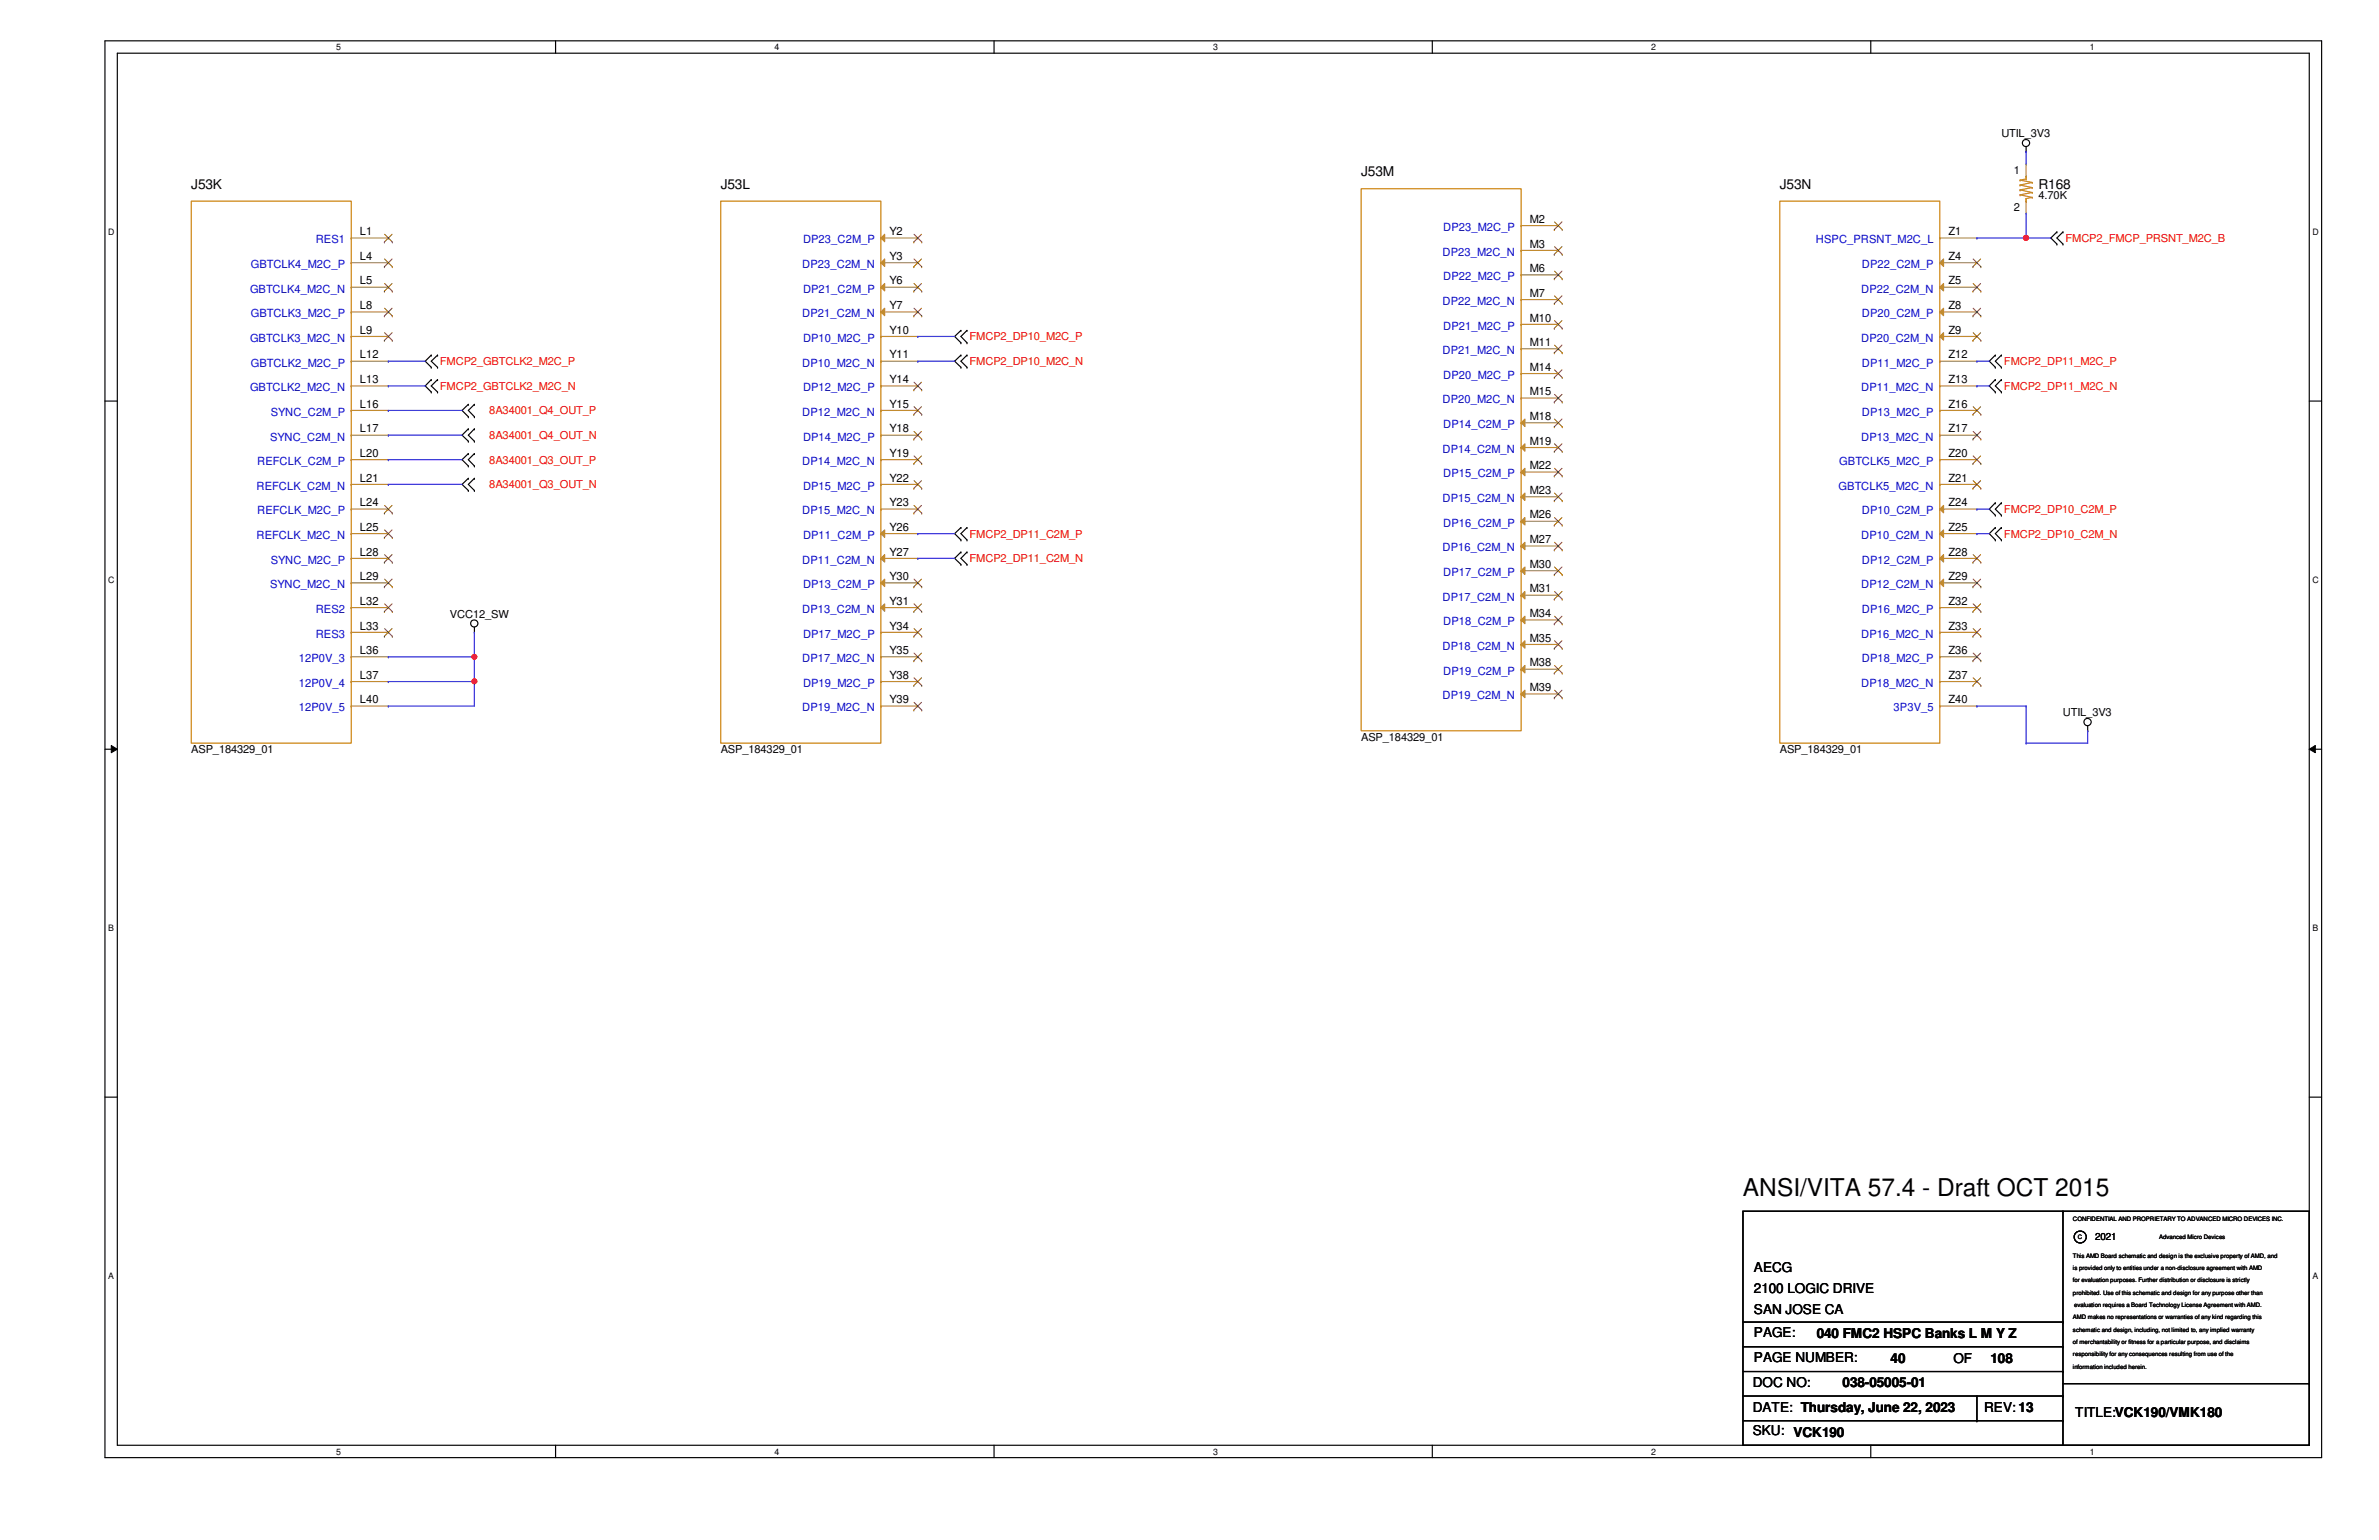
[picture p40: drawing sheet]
<svg xmlns="http://www.w3.org/2000/svg" width="432mm" height="279mm" viewBox="0 0 432 279" stroke-linecap="round" stroke-linejoin="round" font-family="sans-serif">
<defs><g id="words">
<text font-size="4.4" x="316.4" y="217">ANSI/VITA 57.4 - Draft OCT 2015</text>
<g font-size="2.5">
<text x="34.7" y="34.2">J53K</text>
<text x="130.8" y="34.2">J53L</text>
<text x="247.1" y="32">J53M</text>
<text x="323" y="34.2">J53N</text>
<text x="370" y="34.2">R168</text>
<text x="318.3" y="230.7">AECG</text>
<text x="318.3" y="234.5">2100 LOGIC DRIVE</text>
<text x="318.3" y="238.3">SAN JOSE CA</text>
<text x="318.3" y="242.6">PAGE:</text>
<text x="329.7" y="242.8">040 FMC2 HSPC Banks L M Y Z</text>
<text x="318.1" y="251.7">DOC NO:</text>
<text x="318.3" y="247.1">PAGE NUMBER:</text>
<text x="334.4" y="251.7">038-05005-01</text>
<text x="343.2" y="247.3">40</text>
<text x="354.5" y="247.3">OF</text>
<text x="361.3" y="247.3">108</text>
<text x="318.1" y="256.2">DATE: Thursday, June 22, 2023</text>
<text x="360.1" y="256.2">REV: 13</text>
<text x="376.7" y="257.1">TITLE:VCK190/VMK180</text>
<text x="318.1" y="260.4">SKU: VCK190</text>
</g>
<g font-size="2">
<text x="363.3" y="24.9">UTIL_3V3</text>
<text x="365.5" y="31.6">1</text>
<text x="277.7" y="40.4">M2</text>
<text x="365.5" y="38.3">2</text>
<text x="370" y="36.1">4.70K</text>
<text x="65.3" y="42.7">L1</text>
<text x="65.3" y="47.2">L4</text>
<text x="161.5" y="47.2">Y3</text>
<text x="161.5" y="42.7">Y2</text>
<text x="277.7" y="44.9">M3</text>
<text x="353.7" y="47.2">Z4</text>
<text x="353.7" y="42.7">Z1</text>
<text x="65.3" y="51.6">L5</text>
<text x="161.5" y="51.6">Y6</text>
<text x="277.7" y="53.8">M7</text>
<text x="277.7" y="49.4">M6</text>
<text x="353.7" y="51.6">Z5</text>
<text x="65.3" y="56.1">L8</text>
<text x="161.5" y="56.1">Y7</text>
<text x="277.7" y="58.3">M10</text>
<text x="353.7" y="56.1">Z8</text>
<text x="65.3" y="60.5">L9</text>
<text x="65.3" y="65">L12</text>
<text x="161.5" y="65">Y11</text>
<text x="161.5" y="60.5">Y10</text>
<text x="277.7" y="62.8">M11</text>
<text x="353.7" y="65">Z12</text>
<text x="353.7" y="60.5">Z9</text>
<text x="65.3" y="69.5">L13</text>
<text x="161.5" y="69.5">Y14</text>
<text x="277.7" y="71.7">M15</text>
<text x="277.7" y="67.3">M14</text>
<text x="353.7" y="69.5">Z13</text>
<text x="65.3" y="74">L16</text>
<text x="161.5" y="74">Y15</text>
<text x="277.7" y="76.2">M18</text>
<text x="353.7" y="74">Z16</text>
<text x="65.3" y="78.4">L17</text>
<text x="65.3" y="82.9">L20</text>
<text x="161.5" y="82.9">Y19</text>
<text x="161.5" y="78.4">Y18</text>
<text x="277.7" y="80.7">M19</text>
<text x="353.7" y="82.9">Z20</text>
<text x="353.7" y="78.4">Z17</text>
<text x="65.3" y="87.4">L21</text>
<text x="161.5" y="87.4">Y22</text>
<text x="277.7" y="89.6">M23</text>
<text x="277.7" y="85.1">M22</text>
<text x="353.7" y="87.4">Z21</text>
<text x="65.3" y="91.9">L24</text>
<text x="161.5" y="91.9">Y23</text>
<text x="277.7" y="94.1">M26</text>
<text x="353.7" y="91.9">Z24</text>
<text x="65.3" y="100.8">L28</text>
<text x="65.3" y="96.3">L25</text>
<text x="161.5" y="100.8">Y27</text>
<text x="161.5" y="96.3">Y26</text>
<text x="277.7" y="98.6">M27</text>
<text x="353.7" y="100.8">Z28</text>
<text x="353.7" y="96.3">Z25</text>
<text x="65.3" y="105.2">L29</text>
<text x="161.5" y="105.2">Y30</text>
<text x="277.7" y="107.5">M31</text>
<text x="277.7" y="103">M30</text>
<text x="353.7" y="105.2">Z29</text>
<text x="65.3" y="109.7">L32</text>
<text x="81.7" y="112.1">VCC12_SW</text>
<text x="161.5" y="109.7">Y31</text>
<text x="277.7" y="112">M34</text>
<text x="353.7" y="109.7">Z32</text>
<text x="65.3" y="118.7">L36</text>
<text x="65.3" y="114.2">L33</text>
<text x="161.5" y="118.7">Y35</text>
<text x="161.5" y="114.2">Y34</text>
<text x="277.7" y="116.4">M35</text>
<text x="353.7" y="118.7">Z36</text>
<text x="353.7" y="114.2">Z33</text>
<text x="65.3" y="123.1">L37</text>
<text x="161.5" y="123.1">Y38</text>
<text x="277.7" y="125.4">M39</text>
<text x="277.7" y="120.9">M38</text>
<text x="353.7" y="123.1">Z37</text>
<text x="65.3" y="127.6">L40</text>
<text x="161.5" y="127.6">Y39</text>
<text x="353.7" y="127.6">Z40</text>
<text x="374.4" y="129.9">UTIL_3V3</text>
<text x="34.7" y="136.7">ASP_184329_01</text>
<text x="130.8" y="136.7">ASP_184329_01</text>
<text x="247.1" y="134.4">ASP_184329_01</text>
<text x="323" y="136.7">ASP_184329_01</text>
</g>
<g font-size="2" fill="#00c">
<text x="262" y="41.9">DP23_M2C_P</text>
<text x="57.3" y="44.2">RES1</text>
<text x="145.8" y="44.2">DP23_C2M_P</text>
<text x="261.8" y="46.4">DP23_M2C_N</text>
<text x="329.6" y="44.2">HSPC_PRSNT_M2C_L</text>
<text x="45.4" y="53.1">GBTCLK4_M2C_N</text>
<text x="45.5" y="48.6">GBTCLK4_M2C_P</text>
<text x="145.6" y="48.6">DP23_C2M_N</text>
<text x="145.8" y="53.1">DP21_C2M_P</text>
<text x="262" y="50.8">DP22_M2C_P</text>
<text x="337.8" y="53.1">DP22_C2M_N</text>
<text x="337.9" y="48.6">DP22_C2M_P</text>
<text x="45.5" y="57.6">GBTCLK3_M2C_P</text>
<text x="145.6" y="57.6">DP21_C2M_N</text>
<text x="261.8" y="55.3">DP22_M2C_N</text>
<text x="262" y="59.8">DP21_M2C_P</text>
<text x="337.9" y="57.6">DP20_C2M_P</text>
<text x="45.4" y="62">GBTCLK3_M2C_N</text>
<text x="145.8" y="62">DP10_M2C_P</text>
<text x="261.8" y="64.3">DP21_M2C_N</text>
<text x="337.8" y="62">DP20_C2M_N</text>
<text x="45.4" y="71">GBTCLK2_M2C_N</text>
<text x="45.5" y="66.5">GBTCLK2_M2C_P</text>
<text x="145.6" y="66.5">DP10_M2C_N</text>
<text x="145.8" y="71">DP12_M2C_P</text>
<text x="262" y="68.7">DP20_M2C_P</text>
<text x="337.8" y="71">DP11_M2C_N</text>
<text x="337.9" y="66.5">DP11_M2C_P</text>
<text x="49.1" y="75.4">SYNC_C2M_P</text>
<text x="145.6" y="75.4">DP12_M2C_N</text>
<text x="261.8" y="73.2">DP20_M2C_N</text>
<text x="262" y="77.7">DP14_C2M_P</text>
<text x="337.9" y="75.4">DP13_M2C_P</text>
<text x="49" y="79.9">SYNC_C2M_N</text>
<text x="145.8" y="79.9">DP14_M2C_P</text>
<text x="261.8" y="82.2">DP14_C2M_N</text>
<text x="337.8" y="79.9">DP13_M2C_N</text>
<text x="46.6" y="88.9">REFCLK_C2M_N</text>
<text x="46.7" y="84.4">REFCLK_C2M_P</text>
<text x="145.6" y="84.4">DP14_M2C_N</text>
<text x="145.8" y="88.9">DP15_M2C_P</text>
<text x="262" y="86.6">DP15_C2M_P</text>
<text x="333.7" y="88.9">GBTCLK5_M2C_N</text>
<text x="333.8" y="84.4">GBTCLK5_M2C_P</text>
<text x="46.7" y="93.3">REFCLK_M2C_P</text>
<text x="145.6" y="93.3">DP15_M2C_N</text>
<text x="261.8" y="91.1">DP15_C2M_N</text>
<text x="262" y="95.5">DP16_C2M_P</text>
<text x="337.9" y="93.3">DP10_C2M_P</text>
<text x="46.6" y="97.8">REFCLK_M2C_N</text>
<text x="145.8" y="97.8">DP11_C2M_P</text>
<text x="261.8" y="100">DP16_C2M_N</text>
<text x="337.8" y="97.8">DP10_C2M_N</text>
<text x="49" y="106.7">SYNC_M2C_N</text>
<text x="49.1" y="102.3">SYNC_M2C_P</text>
<text x="145.6" y="102.3">DP11_C2M_N</text>
<text x="145.8" y="106.7">DP13_C2M_P</text>
<text x="262" y="104.5">DP17_C2M_P</text>
<text x="337.8" y="106.7">DP12_C2M_N</text>
<text x="337.9" y="102.3">DP12_C2M_P</text>
<text x="57.3" y="111.2">RES2</text>
<text x="145.6" y="111.2">DP13_C2M_N</text>
<text x="261.8" y="109">DP17_C2M_N</text>
<text x="262" y="113.5">DP18_C2M_P</text>
<text x="337.9" y="111.2">DP16_M2C_P</text>
<text x="57.3" y="115.7">RES3</text>
<text x="145.8" y="115.7">DP17_M2C_P</text>
<text x="261.8" y="117.9">DP18_C2M_N</text>
<text x="337.8" y="115.7">DP16_M2C_N</text>
<text x="54.2" y="124.6">12P0V_4</text>
<text x="54.2" y="120.1">12P0V_3</text>
<text x="145.6" y="120.1">DP17_M2C_N</text>
<text x="145.8" y="124.6">DP19_M2C_P</text>
<text x="262" y="122.4">DP19_C2M_P</text>
<text x="337.8" y="124.6">DP18_M2C_N</text>
<text x="337.9" y="120.1">DP18_M2C_P</text>
<text x="54.2" y="129.1">12P0V_5</text>
<text x="145.6" y="129.1">DP19_M2C_N</text>
<text x="261.8" y="126.9">DP19_C2M_N</text>
<text x="343.7" y="129.1">3P3V_5</text>
</g>
<g font-size="2" fill="#f00">
<text x="374.9" y="43.9">FMCP2_FMCP_PRSNT_M2C_B</text>
<text x="176" y="61.8">FMCP2_DP10_M2C_P</text>
<text x="79.8" y="66.3">FMCP2_GBTCLK2_M2C_P</text>
<text x="79.8" y="70.7">FMCP2_GBTCLK2_M2C_N</text>
<text x="176" y="66.3">FMCP2_DP10_M2C_N</text>
<text x="363.7" y="66.3">FMCP2_DP11_M2C_P</text>
<text x="363.7" y="70.7">FMCP2_DP11_M2C_N</text>
<text x="88.8" y="75.2">8A34001_Q4_OUT_P</text>
<text x="88.8" y="79.6">8A34001_Q4_OUT_N</text>
<text x="88.8" y="84.1">8A34001_Q3_OUT_P</text>
<text x="88.8" y="88.6">8A34001_Q3_OUT_N</text>
<text x="363.7" y="93">FMCP2_DP10_C2M_P</text>
<text x="176" y="102">FMCP2_DP11_C2M_N</text>
<text x="176" y="97.5">FMCP2_DP11_C2M_P</text>
<text x="363.7" y="97.5">FMCP2_DP10_C2M_N</text>
</g>
<text font-size="1.8" x="380.3" y="225">2021</text>
<g font-size="1.6">
<text x="61" y="9.1">5</text>
<text x="140.6" y="9.1">4</text>
<text x="220.2" y="9.1">3</text>
<text x="299.7" y="9.1">2</text>
<text x="379.3" y="9.1">1</text>
<text x="19.6" y="42.6">D</text>
<text x="419.7" y="42.6">D</text>
<text x="19.6" y="105.7">C</text>
<text x="419.7" y="105.7">C</text>
<text x="19.6" y="168.9">B</text>
<text x="419.7" y="168.9">B</text>
<text x="19.6" y="232">A</text>
<text x="419.7" y="232">A</text>
<text x="61" y="263.9">5</text>
<text x="140.6" y="263.9">4</text>
<text x="220.2" y="263.9">3</text>
<text x="299.7" y="263.9">2</text>
<text x="379.3" y="263.9">1</text>
</g>
<g font-size="1.1">
<text x="376.3" y="221.5">CONFIDENTIAL AND PROPRIETARY TO ADVANCED MICRO DEVICES INC.</text>
<text x="377.1" y="224.8">C</text>
<text x="391.9" y="224.8">Advanced Micro Devices</text>
<text x="376.3" y="232.7">for evaluation purposes. Further distribution or disclosure is strictly</text>
<text x="376.3" y="230.4">is provided only to entities under a non-disclosure agreement with AMD</text>
<text x="376.3" y="228.2">This AMD Board schematic and design is the exclusive property of AMD, and</text>
<text x="376.3" y="234.9">prohibited. Use of this schematic and design for any purpose other than</text>
<text x="376.3" y="239.4">AMD makes no representations or warranties of any kind regarding this</text>
<text x="376.5" y="237.2">evaluation requires a Board Technology License Agreement with AMD.</text>
<text x="376.3" y="241.6">schematic and design, including, not limited to, any implied warranty</text>
<text x="376.3" y="243.8">of merchantability or fitness for a particular purpose, and disclaims</text>
<text x="376.3" y="246.1">responsibility for any consequences resulting from use of the</text>
<text x="376.3" y="248.3">information included herein.</text>
</g>
</g></defs>
<path d="M19.1 7.4h402.3v257.1h-402.3zM21.3 9.7h397.8v252.5h-397.8z" fill="none" stroke="#000" stroke-width=".21"/>
<g fill="#fff">
<path d="M61 7.7h.9v1.7h-.9z"/>
<path d="M61 262.5h.9v1.7h-.9z"/>
</g>
<path d="M100.8 7.4v2.3M100.8 262.2v2.3" fill="none" stroke="#000" stroke-width=".21"/>
<g fill="#fff">
<path d="M140.6 7.7h.9v1.7h-.9z"/>
<path d="M140.6 262.5h.9v1.7h-.9z"/>
</g>
<path d="M180.4 7.4v2.3M180.4 262.2v2.3" fill="none" stroke="#000" stroke-width=".21"/>
<g fill="#fff">
<path d="M220.2 7.7h.9v1.7h-.9z"/>
<path d="M220.2 262.5h.9v1.7h-.9z"/>
</g>
<path d="M260 7.4v2.3M260 262.2v2.3" fill="none" stroke="#000" stroke-width=".21"/>
<g fill="#fff">
<path d="M299.7 7.7h.9v1.7h-.9z"/>
<path d="M299.7 262.5h.9v1.7h-.9z"/>
</g>
<path d="M339.6 7.4v2.3M339.6 262.2v2.3" fill="none" stroke="#000" stroke-width=".21"/>
<g fill="#fff">
<path d="M379.3 7.7h.9v1.7h-.9z"/>
<path d="M379.3 262.5h.9v1.7h-.9z"/>
<path d="M19.6 41.2h1.2v1.8h-1.2z"/>
<path d="M419.7 41.2h1.2v1.8h-1.2z"/>
<path d="M19.6 104.3h1.2v1.8h-1.2z"/>
<path d="M419.7 104.3h1.2v1.8h-1.2z"/>
</g>
<path d="M19.1 72.8h2.2M419.1 72.8h2.3" fill="none" stroke="#000" stroke-width=".21"/>
<g fill="#fff">
<path d="M19.6 167.5h1.1v1.7h-1.1z"/>
<path d="M419.7 167.5h1.1v1.7h-1.1z"/>
</g>
<path d="M19.1 135.9h2.2M419.1 135.9h2.3" fill="none" stroke="#000" stroke-width=".21"/>
<path d="M20.2 135.3l1.1 .6-1.1 .7zM419.1 135.9l1.1-.6v1.3z" fill="#000"/>
<path d="M20.2 135.3l1.1 .6-1.1 .7zM419.1 135.9l1.1-.6v1.3z" fill="none" stroke="#000" stroke-width=".18"/>
<g fill="#fff">
<path d="M19.6 230.6h1.1v1.8h-1.1z"/>
<path d="M419.7 230.6h1.1v1.8h-1.1z"/>
</g>
<g fill="none" stroke="#000" stroke-width=".21">
<path d="M367.7 27.5h.1M367.7 26.6v.9M174.4 59.9h.1M174.4 59.9l-1.1 1.1 1.1 1.2M175.5 59.9h.1M175.5 59.9l-1.1 1.1 1.1 1.2M373.3 42.1h.1M373.3 44.3h.1M373.3 42.1l-1.1 1.1 1.1 1.1M374.4 44.3h.1M374.4 42.1h.1M374.4 42.1l-1.1 1.1 1.1 1.1"/>
<path d="M78.3 64.4h.1M78.3 66.6h.1M78.3 68.9h.1M78.3 71.1h.1M78.3 64.4l-1.1 1.1 1.1 1.1M78.3 68.9l-1.1 1.1 1.1 1.1M79.4 66.6h.1M79.4 64.4h.1M79.4 71.1h.1M79.4 68.9h.1M79.4 64.4l-1.1 1.1 1.1 1.1M79.4 68.9l-1.1 1.1 1.1 1.1"/>
<path d="M85 73.4h.1M85 75.6h.1M85 77.8h.1M85 73.4l-1.1 1.1 1.1 1.1M85 77.8l-1.1 1.2 1.1 1.1M86.1 75.6h.1M86.1 73.4h.1M86.1 77.8h.1M86.1 73.4l-1.1 1.1 1.1 1.1M86.1 77.8l-1.1 1.2 1.1 1.1M174.4 62.2h.1M174.4 64.4h.1"/>
<path d="M174.4 66.6h.1M174.4 64.4l-1.1 1.1 1.1 1.1M175.5 62.2h.1M175.5 66.6h.1M175.5 64.4h.1M175.5 64.4l-1.1 1.1 1.1 1.1M362.2 64.4h.1M362.2 66.6h.1M362.2 68.9h.1M362.2 71.1h.1M362.2 64.4l-1.1 1.1 1.1 1.1M362.2 68.9l-1.1 1.1 1.1 1.1"/>
<path d="M363.3 66.6h.1M363.3 64.4h.1M363.3 71.1h.1M363.3 68.9h.1M363.3 64.4l-1.1 1.1 1.1 1.1M363.3 68.9l-1.1 1.1 1.1 1.1M85 82.3h.1M85 84.5h.1M85 86.8h.1M85 89h.1M85 80.1h.1M85 82.3l-1.1 1.1 1.1 1.1"/>
<path d="M85 86.8l-1.1 1.1 1.1 1.1M86.1 84.5h.1M86.1 82.3h.1M86.1 89h.1M86.1 86.8h.1M86.1 80.1h.1M86.1 82.3l-1.1 1.1 1.1 1.1M86.1 86.8l-1.1 1.1 1.1 1.1M174.4 95.7h.1M174.4 98h.1M174.4 95.7l-1.1 1.1 1.1 1.2M175.5 98h.1"/>
<path d="M175.5 95.7h.1M175.5 95.7l-1.1 1.1 1.1 1.2M362.2 91.2h.1M362.2 93.5h.1M362.2 95.7h.1M362.2 98h.1M362.2 91.2l-1.1 1.2 1.1 1.1M362.2 95.7l-1.1 1.1 1.1 1.2M363.3 93.5h.1M363.3 91.2h.1M363.3 98h.1M363.3 95.7h.1"/>
<path d="M363.3 91.2l-1.1 1.2 1.1 1.1M363.3 95.7l-1.1 1.1 1.1 1.2M86.1 114.7h.1M86.1 113.8v.9M174.4 100.2h.1M174.4 102.4h.1M174.4 100.2l-1.1 1.1 1.1 1.1M175.5 102.4h.1M175.5 100.2h.1M175.5 100.2l-1.1 1.1 1.1 1.1M378.9 132.6h.1M378.9 131.7v.9"/>
<path d="M19.1 199.1h2.2M419.1 199.1h2.3M316.4 219.8h102.7v42.4h-102.7zM374.4 219.8h.1M374.4 219.8v42.4M316.4 239.9h58M374.4 239.9h.1M316.4 244.3h58M316.4 248.8h58M316.4 253.3h58M316.4 257.8h58M358.8 257.8h.1"/>
<path d="M358.8 253.3v4.5M374.4 244.3h.1M374.4 248.8h.1M374.4 253.3h.1M374.4 257.8h.1M374.4 251h44.7M419.1 251h.1"/>
<circle cx="367.7" cy="26" r=".66"/>
<circle cx="86.1" cy="113.1" r=".66"/>
<circle cx="378.9" cy="131" r=".66"/>
<circle cx="377.6" cy="224.4" r="1.09"/>
</g>
<g fill="none" stroke="#cc8006" stroke-width=".21">
<path d="M247.1 34.2h29v98.4h-29zM366.6 35.3h.1M366.6 34.5h.1M366.6 33.6h.1M366.6 32.7h.1M366.6 32.7l2.3 .4M366.6 35.3l2.3 .5M366.6 34.5l2.3 .4M366.6 33.6l2.3 .4M367.7 32h.1M367.7 36.5h.1M367.7 36h.1"/>
<path d="M367.7 32.5h.1M367.7 32v.5M367.7 36v.5M367.7 32.5l-1.1 .2M368.9 33.1h.1M368.9 35.8h.1M368.9 34.9h.1M368.9 34h.1M368.9 35.8l-1.2 .2M368.9 34.9l-2.3 .4M368.9 34l-2.3 .5M368.9 33.1l-2.3 .5"/>
<path d="M276.1 58.8h.1M276.1 54.4h.1M276.1 49.9h.1M276.1 45.4h.1M276.1 40.9h.1M276.1 76.7h.1M276.1 72.2h.1M276.1 67.8h.1M276.1 63.3h.1M276.1 99.1h.1M276.1 94.6h.1M276.1 90.1h.1"/>
<path d="M276.1 85.6h.1M276.1 81.2h.1M276.1 116.9h.1M276.1 112.5h.1M276.1 108h.1M276.1 103.5h.1M276.1 125.9h.1M276.1 121.4h.1"/>
</g>
<path d="M367.7 29.8h.1M367.7 38.7h.1M367.7 29.8v2.2M367.7 36.5v2.2" fill="none" stroke="#a84" stroke-width=".21"/>
<path d="M276.1 125.9l.7-.7v1.4z" fill="#a84"/>
<path d="M276.1 125.9l.7-.7v1.4zM276.1 125.9h6.7M282.8 125.9h.1" fill="none" stroke="#a84" stroke-width=".21"/>
<path d="M282.1 126.6h.1M282.2 125.2l1.3 1.4M283.5 125.2l-1.4 1.4M283.5 126.6h.1" fill="none" stroke="#804000" stroke-width=".18"/>
<path d="M276.1 121.4l.7-.7v1.4z" fill="#a84"/>
<path d="M276.1 121.4l.7-.7v1.4zM276.1 121.4h6.7M282.8 121.4h.1" fill="none" stroke="#a84" stroke-width=".21"/>
<path d="M282.1 122.1h.1M282.2 120.7l1.3 1.4M283.5 120.7l-1.4 1.4M283.5 122.1h.1" fill="none" stroke="#804000" stroke-width=".18"/>
<path d="M276.1 116.9l.7-.7v1.4z" fill="#a84"/>
<path d="M276.1 116.9l.7-.7v1.4zM276.1 116.9h6.7M282.8 116.9h.1" fill="none" stroke="#a84" stroke-width=".21"/>
<path d="M282.1 117.6h.1M282.2 116.2l1.3 1.4M283.5 116.2l-1.4 1.4M283.5 117.6h.1" fill="none" stroke="#804000" stroke-width=".18"/>
<path d="M276.1 112.5l.7-.7v1.4z" fill="#a84"/>
<path d="M276.1 112.5l.7-.7v1.4zM276.1 112.5h6.7M282.8 112.5h.1" fill="none" stroke="#a84" stroke-width=".21"/>
<path d="M282.1 113.2h.1M282.2 111.8l1.3 1.4M283.5 111.8l-1.4 1.4M283.5 113.2h.1" fill="none" stroke="#804000" stroke-width=".18"/>
<path d="M276.1 108l.7-.7v1.4z" fill="#a84"/>
<path d="M276.1 108l.7-.7v1.4zM276.1 108h6.7M282.8 108h.1" fill="none" stroke="#a84" stroke-width=".21"/>
<path d="M282.1 108.7h.1M282.2 107.3l1.3 1.4M283.5 107.3l-1.4 1.4M283.5 108.7h.1" fill="none" stroke="#804000" stroke-width=".18"/>
<path d="M276.1 103.5l.7-.6v1.3z" fill="#a84"/>
<path d="M276.1 103.5l.7-.6v1.3zM276.1 103.5h6.7M282.8 103.5h.1" fill="none" stroke="#a84" stroke-width=".21"/>
<path d="M282.1 104.3h.1M282.2 102.9l1.3 1.4M283.5 102.9l-1.4 1.4M283.5 104.3h.1" fill="none" stroke="#804000" stroke-width=".18"/>
<path d="M276.1 99.1l.7-.7v1.3z" fill="#a84"/>
<path d="M276.1 99.1l.7-.7v1.3zM276.1 99.1h6.7M282.8 99.1h.1" fill="none" stroke="#a84" stroke-width=".21"/>
<path d="M282.1 99.8h.1M282.2 98.4l1.3 1.4M283.5 98.4l-1.4 1.4M283.5 99.8h.1" fill="none" stroke="#804000" stroke-width=".18"/>
<path d="M276.1 94.6l.7-.7v1.3z" fill="#a84"/>
<path d="M276.1 94.6l.7-.7v1.3zM276.1 94.6h6.7M282.8 94.6h.1" fill="none" stroke="#a84" stroke-width=".21"/>
<path d="M282.1 95.3h.1M282.2 93.9l1.3 1.4M283.5 93.9l-1.4 1.4M283.5 95.3h.1" fill="none" stroke="#804000" stroke-width=".18"/>
<path d="M276.1 90.1l.7-.7v1.4z" fill="#a84"/>
<path d="M276.1 90.1l.7-.7v1.4zM276.1 90.1h6.7M282.8 90.1h.1" fill="none" stroke="#a84" stroke-width=".21"/>
<path d="M282.1 90.8h.1M282.2 89.4l1.3 1.4M283.5 89.4l-1.4 1.4M283.5 90.8h.1" fill="none" stroke="#804000" stroke-width=".18"/>
<path d="M276.1 85.6l.7-.6v1.3z" fill="#a84"/>
<path d="M276.1 85.6l.7-.6v1.3zM276.1 85.6h6.7M282.8 85.6h.1" fill="none" stroke="#a84" stroke-width=".21"/>
<path d="M282.1 86.4h.1M282.2 85l1.3 1.4M283.5 85l-1.4 1.4M283.5 86.4h.1" fill="none" stroke="#804000" stroke-width=".18"/>
<path d="M276.1 81.2l.7-.7v1.4z" fill="#a84"/>
<path d="M276.1 81.2l.7-.7v1.4zM276.1 81.2h6.7M282.8 81.2h.1" fill="none" stroke="#a84" stroke-width=".21"/>
<path d="M282.1 81.9h.1M282.2 80.5l1.3 1.4M283.5 80.5l-1.4 1.4M283.5 81.9h.1" fill="none" stroke="#804000" stroke-width=".18"/>
<path d="M276.1 76.7l.7-.7v1.4z" fill="#a84"/>
<g fill="none" stroke="#a84" stroke-width=".21">
<path d="M276.1 58.8h6.7M276.1 54.4h6.7M276.1 49.9h6.7M276.1 45.4h6.7M276.1 40.9h6.7M282.8 58.8h.1M282.8 54.4h.1M282.8 49.9h.1M282.8 45.4h.1M282.8 40.9h.1M276.1 76.7l.7-.7v1.4zM276.1 76.7h6.7"/>
<path d="M276.1 72.2h6.7M276.1 67.8h6.7M276.1 63.3h6.7M282.8 76.7h.1M282.8 72.2h.1M282.8 67.8h.1M282.8 63.3h.1M159.9 119.2h6.7M159.9 114.7h6.7M166.6 119.2h.1M166.6 114.7h.1M159.9 128.1h6.7"/>
<path d="M159.9 123.7h6.7M166.6 128.1h.1M166.6 123.7h.1"/>
</g>
<g fill="none" stroke="#804000" stroke-width=".18">
<path d="M282.1 59.6h.1M282.1 55.1h.1M282.1 50.6h.1M282.1 46.1h.1M282.1 41.7h.1M282.2 58.2l1.3 1.4M282.2 53.7l1.3 1.4M282.2 49.2l1.3 1.4M282.2 44.7l1.3 1.4M282.2 40.3l1.3 1.4M283.5 58.2l-1.4 1.4M283.5 53.7l-1.4 1.4"/>
<path d="M283.5 49.2l-1.4 1.4M283.5 44.7l-1.4 1.4M283.5 40.3l-1.4 1.4M283.5 59.6h.1M283.5 55.1h.1M283.5 50.6h.1M283.5 46.1h.1M283.5 41.7h.1M282.1 77.4h.1M282.1 72.9h.1M282.1 68.5h.1M282.1 64h.1"/>
<path d="M282.2 76l1.3 1.4M282.2 71.5l1.3 1.4M282.2 67.1l1.3 1.4M282.2 62.6l1.3 1.4M283.5 76l-1.4 1.4M283.5 71.5l-1.4 1.4M283.5 67.1l-1.4 1.4M283.5 62.6l-1.4 1.4M283.5 77.4h.1M283.5 72.9h.1M283.5 68.5h.1M283.5 64h.1"/>
<path d="M165.9 119.9h.1M165.9 115.4h.1M165.9 118.5l1.4 1.4M165.9 114l1.4 1.4M167.3 118.5l-1.4 1.4M167.3 114l-1.4 1.4M167.3 119.9h.1M167.3 115.4h.1M165.9 128.8h.1M165.9 124.4h.1M165.9 127.4l1.4 1.4M165.9 123l1.4 1.4"/>
<path d="M167.3 127.4l-1.4 1.4M167.3 123l-1.4 1.4M167.3 128.8h.1M167.3 124.4h.1"/>
</g>
<g fill="none" stroke="#cc8006" stroke-width=".21">
<path d="M130.8 36.5h29.1v98.3h-29.1zM159.9 56.6h.1M159.9 52.1h.1M159.9 47.7h.1M159.9 43.2h.1M159.9 79h.1M159.9 74.5h.1M159.9 70h.1M159.9 65.5h.1M159.9 61h.1M159.9 96.8h.1M159.9 92.4h.1"/>
<path d="M159.9 87.9h.1M159.9 83.4h.1M159.9 119.2h.1M159.9 114.7h.1M159.9 110.2h.1M159.9 105.7h.1M159.9 101.3h.1M159.9 128.1h.1M159.9 123.7h.1"/>
</g>
<path d="M159.9 110.2l.7-.6v1.3z" fill="#a84"/>
<path d="M159.9 110.2l.7-.6v1.3zM159.9 110.2h6.7M166.6 110.2h.1" fill="none" stroke="#a84" stroke-width=".21"/>
<path d="M165.9 111h.1M165.9 109.6l1.4 1.4M167.3 109.6l-1.4 1.4M167.3 111h.1" fill="none" stroke="#804000" stroke-width=".18"/>
<path d="M159.9 105.7l.7-.6v1.3z" fill="#a84"/>
<path d="M159.9 105.7l.7-.6v1.3zM159.9 105.7h6.7M166.6 105.7h.1" fill="none" stroke="#a84" stroke-width=".21"/>
<path d="M165.9 106.5h.1M165.9 105.1l1.4 1.4M167.3 105.1l-1.4 1.4M167.3 106.5h.1" fill="none" stroke="#804000" stroke-width=".18"/>
<path d="M159.9 101.3l.7-.7v1.4z" fill="#a84"/>
<path d="M159.9 101.3l.7-.7v1.4zM159.9 101.3h6.7M166.6 101.3h.1" fill="none" stroke="#a84" stroke-width=".21"/>
<path d="M159.9 96.8l.7-.7v1.4z" fill="#a84"/>
<g fill="none" stroke="#a84" stroke-width=".21">
<path d="M159.9 79h6.7M159.9 74.5h6.7M159.9 70h6.7M159.9 65.5h6.7M159.9 61h6.7M166.6 79h.1M166.6 74.5h.1M166.6 70h.1M166.6 65.5h.1M166.6 61h.1M159.9 96.8l.7-.7v1.4zM159.9 96.8h6.7"/>
<path d="M159.9 92.4h6.7M159.9 87.9h6.7M159.9 83.4h6.7M166.6 96.8h.1M166.6 92.4h.1M166.6 87.9h.1M166.6 83.4h.1"/>
</g>
<g fill="none" stroke="#804000" stroke-width=".18">
<path d="M165.9 79.7h.1M165.9 75.2h.1M165.9 70.7h.1M165.9 78.3l1.4 1.4M165.9 73.8l1.4 1.4M165.9 69.3l1.4 1.4M167.3 78.3l-1.4 1.4M167.3 73.8l-1.4 1.4M167.3 69.3l-1.4 1.4M167.3 79.7h.1M167.3 75.2h.1M167.3 70.7h.1"/>
<path d="M165.9 93.1h.1M165.9 88.6h.1M165.9 84.1h.1M165.9 91.7l1.4 1.4M165.9 87.2l1.4 1.4M165.9 82.7l1.4 1.4M167.3 91.7l-1.4 1.4M167.3 87.2l-1.4 1.4M167.3 82.7l-1.4 1.4M167.3 93.1h.1M167.3 88.6h.1M167.3 84.1h.1"/>
</g>
<path d="M159.9 56.6l.7-.7v1.4z" fill="#a84"/>
<path d="M159.9 56.6l.7-.7v1.4zM159.9 56.6h6.7M166.6 56.6h.1" fill="none" stroke="#a84" stroke-width=".21"/>
<path d="M165.9 57.3h.1M165.9 55.9l1.4 1.4M167.3 55.9l-1.4 1.4M167.3 57.3h.1" fill="none" stroke="#804000" stroke-width=".18"/>
<path d="M159.9 52.1l.7-.7v1.4z" fill="#a84"/>
<path d="M159.9 52.1l.7-.7v1.4zM159.9 52.1h6.7M166.6 52.1h.1" fill="none" stroke="#a84" stroke-width=".21"/>
<path d="M165.9 52.8h.1M165.9 51.4l1.4 1.4M167.3 51.4l-1.4 1.4M167.3 52.8h.1" fill="none" stroke="#804000" stroke-width=".18"/>
<path d="M159.9 47.7l.7-.7v1.3z" fill="#a84"/>
<path d="M159.9 47.7l.7-.7v1.3zM159.9 47.7h6.7M166.6 47.7h.1" fill="none" stroke="#a84" stroke-width=".21"/>
<path d="M165.9 48.4h.1M165.9 47l1.4 1.4M167.3 47l-1.4 1.4M167.3 48.4h.1" fill="none" stroke="#804000" stroke-width=".18"/>
<path d="M159.9 43.2l.7-.7v1.4z" fill="#a84"/>
<g fill="none" stroke="#a84" stroke-width=".21">
<path d="M159.9 43.2l.7-.7v1.4zM159.9 43.2h6.7M166.6 43.2h.1M352.1 119.2h6.7M352.1 114.7h6.7M352.1 110.2h6.7M358.8 119.2h.1M358.8 114.7h.1M358.8 110.2h.1M352.1 128.1h6.7M352.1 123.7h6.7M358.8 128.1h.1"/>
<path d="M358.8 123.7h.1"/>
</g>
<g fill="none" stroke="#804000" stroke-width=".18">
<path d="M165.9 43.9h.1M165.9 42.5l1.4 1.4M167.3 42.5l-1.4 1.4M167.3 43.9h.1M358.1 119.9h.1M358.1 115.4h.1M358.1 111h.1M358.1 118.5l1.4 1.4M358.1 114l1.4 1.4M358.1 109.6l1.4 1.4M359.5 118.5l-1.4 1.4M359.5 114l-1.4 1.4"/>
<path d="M359.5 109.6l-1.4 1.4M359.5 119.9h.1M359.5 115.4h.1M359.5 111h.1M358.1 124.4h.1M358.1 123l1.4 1.4M359.5 123l-1.4 1.4M359.5 124.4h.1"/>
</g>
<g fill="none" stroke="#cc8006" stroke-width=".21">
<path d="M323 36.5h29.1v98.3h-29.1zM352.1 56.6h.1M352.1 52.1h.1M352.1 47.7h.1M352.1 43.2h.1M352.1 79h.1M352.1 74.5h.1M352.1 70h.1M352.1 65.5h.1M352.1 61h.1M352.1 96.8h.1M352.1 92.4h.1"/>
<path d="M352.1 87.9h.1M352.1 83.4h.1M352.1 119.2h.1M352.1 114.7h.1M352.1 110.2h.1M352.1 105.7h.1M352.1 101.3h.1M352.1 128.1h.1M352.1 123.7h.1"/>
</g>
<path d="M352.8 105.1v1.3l-.7-.7z" fill="#a84"/>
<path d="M352.1 105.7h6.7M352.8 105.1v1.3l-.7-.7zM358.8 105.7h.1" fill="none" stroke="#a84" stroke-width=".21"/>
<path d="M358.1 106.5h.1M358.1 105.1l1.4 1.4M359.5 105.1l-1.4 1.4M359.5 106.5h.1" fill="none" stroke="#804000" stroke-width=".18"/>
<path d="M352.8 100.6v1.4l-.7-.7z" fill="#a84"/>
<path d="M352.1 101.3h6.7M352.8 100.6v1.4l-.7-.7zM358.8 101.3h.1" fill="none" stroke="#a84" stroke-width=".21"/>
<path d="M358.1 102h.1M358.1 100.6l1.4 1.4M359.5 100.6l-1.4 1.4M359.5 102h.1" fill="none" stroke="#804000" stroke-width=".18"/>
<path d="M352.8 96.1v1.4l-.7-.7z" fill="#a84"/>
<path d="M352.1 96.8h6.7M352.8 96.1v1.4l-.7-.7zM358.8 96.8h.1" fill="none" stroke="#a84" stroke-width=".21"/>
<path d="M352.8 91.7v1.3l-.7-.6z" fill="#a84"/>
<g fill="none" stroke="#a84" stroke-width=".21">
<path d="M352.1 79h6.7M352.1 74.5h6.7M352.1 70h6.7M352.1 65.5h6.7M358.8 79h.1M358.8 74.5h.1M358.8 70h.1M358.8 65.5h.1M352.1 92.4h6.7M352.1 87.9h6.7M352.1 83.4h6.7M352.8 91.7v1.3l-.7-.6z"/>
<path d="M358.8 92.4h.1M358.8 87.9h.1M358.8 83.4h.1"/>
</g>
<g fill="none" stroke="#804000" stroke-width=".18">
<path d="M358.1 79.7h.1M358.1 75.2h.1M358.1 78.3l1.4 1.4M358.1 73.8l1.4 1.4M359.5 78.3l-1.4 1.4M359.5 73.8l-1.4 1.4M359.5 79.7h.1M359.5 75.2h.1M358.1 88.6h.1M358.1 84.1h.1M358.1 87.2l1.4 1.4M358.1 82.7l1.4 1.4"/>
<path d="M359.5 87.2l-1.4 1.4M359.5 82.7l-1.4 1.4M359.5 88.6h.1M359.5 84.1h.1"/>
</g>
<path d="M352.8 60.4v1.3l-.7-.7z" fill="#a84"/>
<path d="M352.1 61h6.7M352.8 60.4v1.3l-.7-.7zM358.8 61h.1" fill="none" stroke="#a84" stroke-width=".21"/>
<path d="M358.1 61.8h.1M358.1 60.4l1.4 1.4M359.5 60.4l-1.4 1.4M359.5 61.8h.1" fill="none" stroke="#804000" stroke-width=".18"/>
<path d="M352.8 55.9v1.4l-.7-.7z" fill="#a84"/>
<path d="M352.1 56.6h6.7M352.8 55.9v1.4l-.7-.7zM358.8 56.6h.1" fill="none" stroke="#a84" stroke-width=".21"/>
<path d="M358.1 57.3h.1M358.1 55.9l1.4 1.4M359.5 55.9l-1.4 1.4M359.5 57.3h.1" fill="none" stroke="#804000" stroke-width=".18"/>
<path d="M352.8 51.4v1.4l-.7-.7z" fill="#a84"/>
<path d="M352.1 52.1h6.7M352.8 51.4v1.4l-.7-.7zM358.8 52.1h.1" fill="none" stroke="#a84" stroke-width=".21"/>
<path d="M358.1 52.8h.1M358.1 51.4l1.4 1.4M359.5 51.4l-1.4 1.4M359.5 52.8h.1" fill="none" stroke="#804000" stroke-width=".18"/>
<path d="M352.8 47v1.3l-.7-.6z" fill="#a84"/>
<g fill="none" stroke="#a84" stroke-width=".21">
<path d="M63.8 47.7h6.7M63.8 43.2h6.7M63.8 52.1h6.7M63.8 56.6h6.7M70.5 43.2h.1M70.5 47.7h.1M70.5 52.1h.1M70.5 56.6h.1M352.1 47.7h6.7M352.1 43.2h6.7M352.8 47v1.3l-.7-.6zM358.8 47.7h.1"/>
<path d="M358.8 43.2h.1M63.8 74.5h6.7M63.8 79h6.7M63.8 61h6.7M63.8 65.5h6.7M63.8 70h6.7M70.5 74.5h.1M70.5 79h.1M70.5 61h.1M70.5 65.5h.1M70.5 70h.1M63.8 92.4h6.7"/>
<path d="M63.8 96.8h6.7M63.8 83.4h6.7M63.8 87.9h6.7M70.5 92.4h.1M70.5 96.8h.1M70.5 83.4h.1M70.5 87.9h.1M63.8 119.2h6.7M63.8 101.3h6.7M63.8 105.7h6.7M63.8 114.7h6.7M63.8 110.2h6.7"/>
<path d="M70.5 119.2h.1M70.5 101.3h.1M70.5 105.7h.1M70.5 114.7h.1M70.5 110.2h.1M63.8 128.1h6.7M63.8 123.7h6.7M70.5 128.1h.1M70.5 123.7h.1"/>
</g>
<g fill="none" stroke="#804000" stroke-width=".18">
<path d="M69.8 43.9h.1M69.8 48.4h.1M69.8 52.8h.1M69.8 57.3h.1M69.8 42.5l1.4 1.4M69.8 47l1.4 1.4M69.8 51.4l1.4 1.4M69.8 55.9l1.4 1.4M71.2 42.5l-1.4 1.4M71.2 47l-1.4 1.4M71.2 51.4l-1.4 1.4M71.2 55.9l-1.4 1.4"/>
<path d="M71.2 43.9h.1M71.2 48.4h.1M71.2 52.8h.1M71.2 57.3h.1M358.1 48.4h.1M358.1 47l1.4 1.4M359.5 47l-1.4 1.4M359.5 48.4h.1M69.8 61.8h.1M69.8 60.4l1.4 1.4M71.2 60.4l-1.4 1.4M71.2 61.8h.1"/>
<path d="M69.8 93.1h.1M69.8 97.5h.1M69.8 91.7l1.4 1.4M69.8 96.1l1.4 1.4M71.2 91.7l-1.4 1.4M71.2 96.1l-1.4 1.4M71.2 93.1h.1M71.2 97.5h.1M69.8 102h.1M69.8 106.5h.1M69.8 115.4h.1M69.8 111h.1"/>
<path d="M69.8 100.6l1.4 1.4M69.8 105.1l1.4 1.4M69.8 114l1.4 1.4M69.8 109.6l1.4 1.4M71.2 100.6l-1.4 1.4M71.2 105.1l-1.4 1.4M71.2 114l-1.4 1.4M71.2 109.6l-1.4 1.4M71.2 102h.1M71.2 106.5h.1M71.2 115.4h.1M71.2 111h.1"/>
</g>
<g fill="none" stroke="#cc8006" stroke-width=".21">
<path d="M34.7 36.5h29.1v98.3h-29.1zM63.8 43.2h.1M63.8 47.7h.1M63.8 52.1h.1M63.8 56.6h.1M63.8 74.5h.1M63.8 79h.1M63.8 61h.1M63.8 65.5h.1M63.8 70h.1M63.8 92.4h.1M63.8 96.8h.1"/>
<path d="M63.8 83.4h.1M63.8 87.9h.1M63.8 119.2h.1M63.8 101.3h.1M63.8 105.7h.1M63.8 114.7h.1M63.8 110.2h.1M63.8 128.1h.1M63.8 123.7h.1"/>
</g>
<g fill="none" stroke="#4200ff" stroke-width=".21">
<path d="M70.5 65.5h.1M70.5 70h.1M70.5 65.5h6.7M70.5 70h6.7M166.6 61h.1M166.6 65.5h.1M166.6 61h6.7M166.6 65.5h6.7M358.8 65.5h.1M358.8 70h.1M358.8 65.5h2.3M358.8 70h2.3"/>
<path d="M166.6 96.8h.1M166.6 96.8h6.7M358.8 92.4h.1M358.8 96.8h.1M358.8 92.4h2.3M358.8 96.8h2.3M86.1 119.2h.1M86.1 114.7h.1M86.1 114.7v13.4h-15.6M166.6 101.3h.1M166.6 101.3h6.7M70.5 128.1h.1"/>
<path d="M70.5 123.7h.1M70.5 123.7h15.6M86.1 123.7h.1"/>
</g>
<circle cx="86.1" cy="123.6" r=".43" fill="#f00"/>
<circle cx="86.1" cy="123.6" r=".43" fill="none" stroke="#f00" stroke-width=".21"/>
<path d="M70.5 119.2h.1M70.5 119.2h15.6" fill="none" stroke="#4200ff" stroke-width=".21"/>
<circle cx="86.1" cy="119.2" r=".43" fill="#f00"/>
<circle cx="86.1" cy="119.2" r=".43" fill="none" stroke="#f00" stroke-width=".21"/>
<g fill="none" stroke="#4200ff" stroke-width=".21">
<path d="M367.7 27.5h.1M367.7 27.5v2.3M367.7 38.7v4.5M358.8 43.2h.1M358.8 43.2h13.4M367.7 43.2h.1M358.8 128.1h.1M358.8 128.1h8.9M367.7 128.1h.1M367.7 134.8h.1M367.7 128.1v6.7M378.9 132.6h.1"/>
<path d="M378.9 132.6v2.2h-11.2"/>
</g>
<circle cx="367.7" cy="43.2" r=".45" fill="#f00"/>
<circle cx="367.7" cy="43.2" r=".45" fill="none" stroke="#f00" stroke-width=".21"/>
<path d="M70.5 74.5h.1M70.5 79h.1M70.5 74.5h13.4M70.5 79h13.4M70.5 83.4h.1M70.5 87.9h.1M70.5 83.4h13.4M70.5 87.9h13.4" fill="none" stroke="#4200ff" stroke-width=".21"/>
<circle cx="86.1" cy="123.6" r=".43" fill="#f00"/>
<circle cx="86.1" cy="123.6" r=".43" fill="none" stroke="#f00" stroke-width=".21"/>
<circle cx="86.1" cy="119.2" r=".43" fill="#f00"/>
<circle cx="86.1" cy="119.2" r=".43" fill="none" stroke="#f00" stroke-width=".21"/>
<circle cx="367.7" cy="43.2" r=".45" fill="#f00"/>
<circle cx="367.7" cy="43.2" r=".45" fill="none" stroke="#f00" stroke-width=".21"/>
<use href="#words"/>
</svg>
